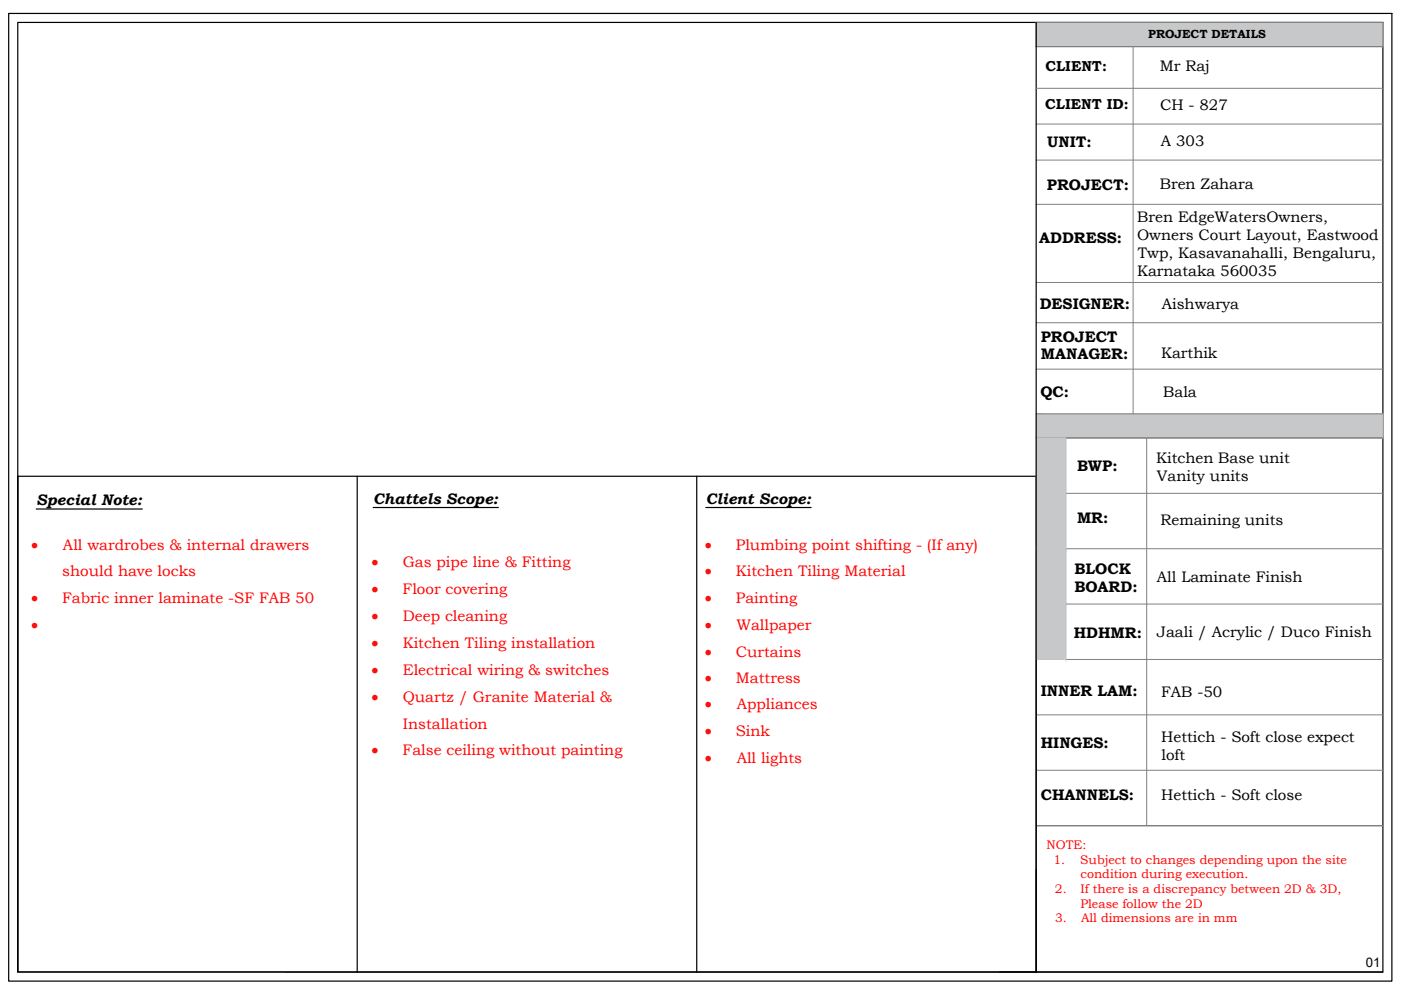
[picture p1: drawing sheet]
<svg xmlns="http://www.w3.org/2000/svg" width="297mm" height="210mm" viewBox="0 0 297 210" stroke-linecap="round" stroke-linejoin="round" font-family="sans-serif">
<defs><g id="words">
<g font-size="3.2">
<text x="245.9" y="15">Mr Raj</text>
<text x="246" y="23.4">CH - 827</text>
<text x="222" y="31.1">UNIT:</text>
<text x="246.1" y="30.9">A 303</text>
<text x="222" y="40.3">PROJECT:</text>
<text x="245.9" y="40.1">Bren Zahara</text>
<text x="241.1" y="47.1">Bren EdgeWatersOwners,</text>
<text x="220.3" y="51.6">ADDRESS:</text>
<text x="241.1" y="50.9">Owners Court Layout, Eastwood</text>
<text x="241.1" y="58.5">Karnataka 560035</text>
<text x="241.2" y="54.7">Twp, Kasavanahalli, Bengaluru,</text>
<text x="220.5" y="65.4">DESIGNER:</text>
<text x="246.3" y="65.4">Aishwarya</text>
<text x="220.7" y="72.5">PROJECT</text>
<text x="220.7" y="76.2">MANAGER:</text>
<text x="246.2" y="75.8">Karthik</text>
<text x="220.6" y="84.1">QC:</text>
<text x="246.6" y="84.1">Bala</text>
<text x="228.3" y="99.9">BWP:</text>
<text x="245.1" y="98.3">Kitchen Base unit</text>
<text x="245.3" y="102">Vanity units</text>
<text x="7.7" y="107.2">Special Note:</text>
<text x="79.1" y="106.8">Chattels Scope:</text>
<text x="149.6" y="106.8">Client Scope:</text>
<text x="228.3" y="110.8">MR:</text>
<text x="246" y="111.2">Remaining units</text>
<text x="227.8" y="121.7">BLOCK</text>
<text x="227.8" y="125.4">BOARD:</text>
<text x="245.3" y="123.4">All Laminate Finish</text>
<text x="227.6" y="135.3">HDHMR:</text>
<text x="245.3" y="135.2">Jaali / Acrylic / Duco Finish</text>
<text x="220.7" y="147.7">INNER LAM:</text>
<text x="246.2" y="147.8">FAB -50</text>
<text x="220.7" y="158.6">HINGES:</text>
<text x="246.2" y="157.3">Hettich - Soft close expect</text>
<text x="246.3" y="161.1">loft</text>
<text x="220.7" y="169.6">CHANNELS:</text>
<text x="246.2" y="169.5">Hettich - Soft close</text>
</g>
<g font-size="3.2" fill="#f00">
<text x="6.6" y="116.5">·</text>
<text x="13.4" y="116.5">All wardrobes &amp; internal drawers</text>
<text x="149.4" y="116.5">·</text>
<text x="156" y="116.5">Plumbing point shifting - (If any)</text>
<text x="13.2" y="122.2">should have locks</text>
<text x="78.8" y="120.2">·</text>
<text x="78.8" y="125.9">·</text>
<text x="85.4" y="125.9">Floor covering</text>
<text x="85.4" y="120.2">Gas pipe line &amp; Fitting</text>
<text x="149.4" y="122.2">·</text>
<text x="156" y="122.2">Kitchen Tiling Material</text>
<text x="6.6" y="127.9">·</text>
<text x="13.2" y="127.9">Fabric inner laminate -SF FAB 50</text>
<text x="78.8" y="131.6">·</text>
<text x="85.4" y="131.6">Deep cleaning</text>
<text x="149.4" y="127.9">·</text>
<text x="156" y="127.9">Painting</text>
<text x="6.6" y="133.6">·</text>
<text x="78.8" y="137.3">·</text>
<text x="85.4" y="137.3">Kitchen Tiling installation</text>
<text x="149.4" y="133.6">·</text>
<text x="156.1" y="133.6">Wallpaper</text>
<text x="78.8" y="143">·</text>
<text x="85.4" y="143">Electrical wiring &amp; switches</text>
<text x="149.4" y="139.2">·</text>
<text x="156" y="139.2">Curtains</text>
<text x="78.8" y="148.8">·</text>
<text x="85.4" y="148.8">Quartz / Granite Material &amp;</text>
<text x="149.4" y="144.8">·</text>
<text x="156" y="144.8">Mattress</text>
<text x="85.4" y="154.5">Installation</text>
<text x="149.4" y="150.4">·</text>
<text x="156.2" y="150.4">Appliances</text>
<text x="78.8" y="160.2">·</text>
<text x="85.4" y="160.2">False ceiling without painting</text>
<text x="149.4" y="156.1">·</text>
<text x="149.4" y="161.9">·</text>
<text x="156" y="156.1">Sink</text>
<text x="156.2" y="161.9">All lights</text>
</g>
<g font-size="3">
<text x="221.7" y="15.1">CLIENT:</text>
<text x="221.6" y="23.1">CLIENT ID:</text>
</g>
<text font-size="2.8" x="289.6" y="205.1">01</text>
<g font-size="2.6" fill="#f00">
<text x="221.9" y="180.1">NOTE:</text>
<text x="223.4" y="183.1">1.</text>
<text x="229" y="183.1">Subject to changes depending upon the site</text>
<text x="223.7" y="189.3">2.</text>
<text x="229.1" y="186.2">condition during execution.</text>
<text x="229.1" y="189.3">If there is a discrepancy between 2D &amp; 3D,</text>
<text x="223.7" y="195.5">3.</text>
<text x="229.1" y="192.4">Please follow the 2D</text>
<text x="229.2" y="195.5">All dimensions are in mm</text>
</g>
<text font-size="2.5" x="243.5" y="8.1">PROJECT DETAILS</text>
</g></defs>
<path d="M1.8 2.9h293.3v205.1h-293.3zM3.8 4.8h289.4v201.3h-289.4zM219.7 184.4v21.7M212 206.1h81.2" fill="none" stroke="#000" stroke-width=".25"/>
<g fill="none" stroke="#808080" stroke-width=".21">
<path d="M219.7 4.8h73.5v5.1h-73.5zM219.7 9.9h73.5M219.7 18.7h73.5M240.2 9.9v77.8M219.7 26.3h73.5M219.7 33.9h73.5M219.7 43.3h73.5M219.7 59.9h73.5M219.7 68.4h73.5M219.7 78.3h73.5M219.7 87.7h73.5M219.7 92.9h73.5"/>
<path d="M226 92.9v46.9M243.1 92.9v82.2M219.7 116.3h73.5M226 104.6h67.2M219.7 139.8h73.5M226 128.1h67.2M219.7 151.6h73.5M219.7 163.3h73.5M219.7 175.1h73.5M293.2 175.1h-73.5h73.5M3.8 206.1h56.5"/>
</g>
<!-- layer: 0 -->
<g fill="#c7c8ca" stroke="#c7c8ca" stroke-width=".21">
<path d="M219.7 87.7l73.5 5.2v-5.2zM219.7 87.7l73.5 5.2h-73.5z"/>
<path d="M219.7 4.8l73.5 5.1v-5.1zM219.7 4.8l73.5 5.1h-73.5z"/>
<path d="M219.7 92.9l6.3 23.4v-23.4zM219.7 92.9l6.3 23.4h-6.3z"/>
<path d="M219.7 116.3l6.3 23.5v-23.5zM219.7 116.3l6.3 23.5h-6.3z"/>
</g>
<path d="M219.7 4.8v201.3M3.8 101h215.9v105.1h-215.9zM3.8 101v105.1M7.7 107.9h22.5M75.7 101v105.1M79.1 107.6h26.6M147.7 101v105.1M149.6 107.6h22.4" fill="none" stroke="#000" stroke-width=".25"/>
<use href="#words"/>
</svg>
